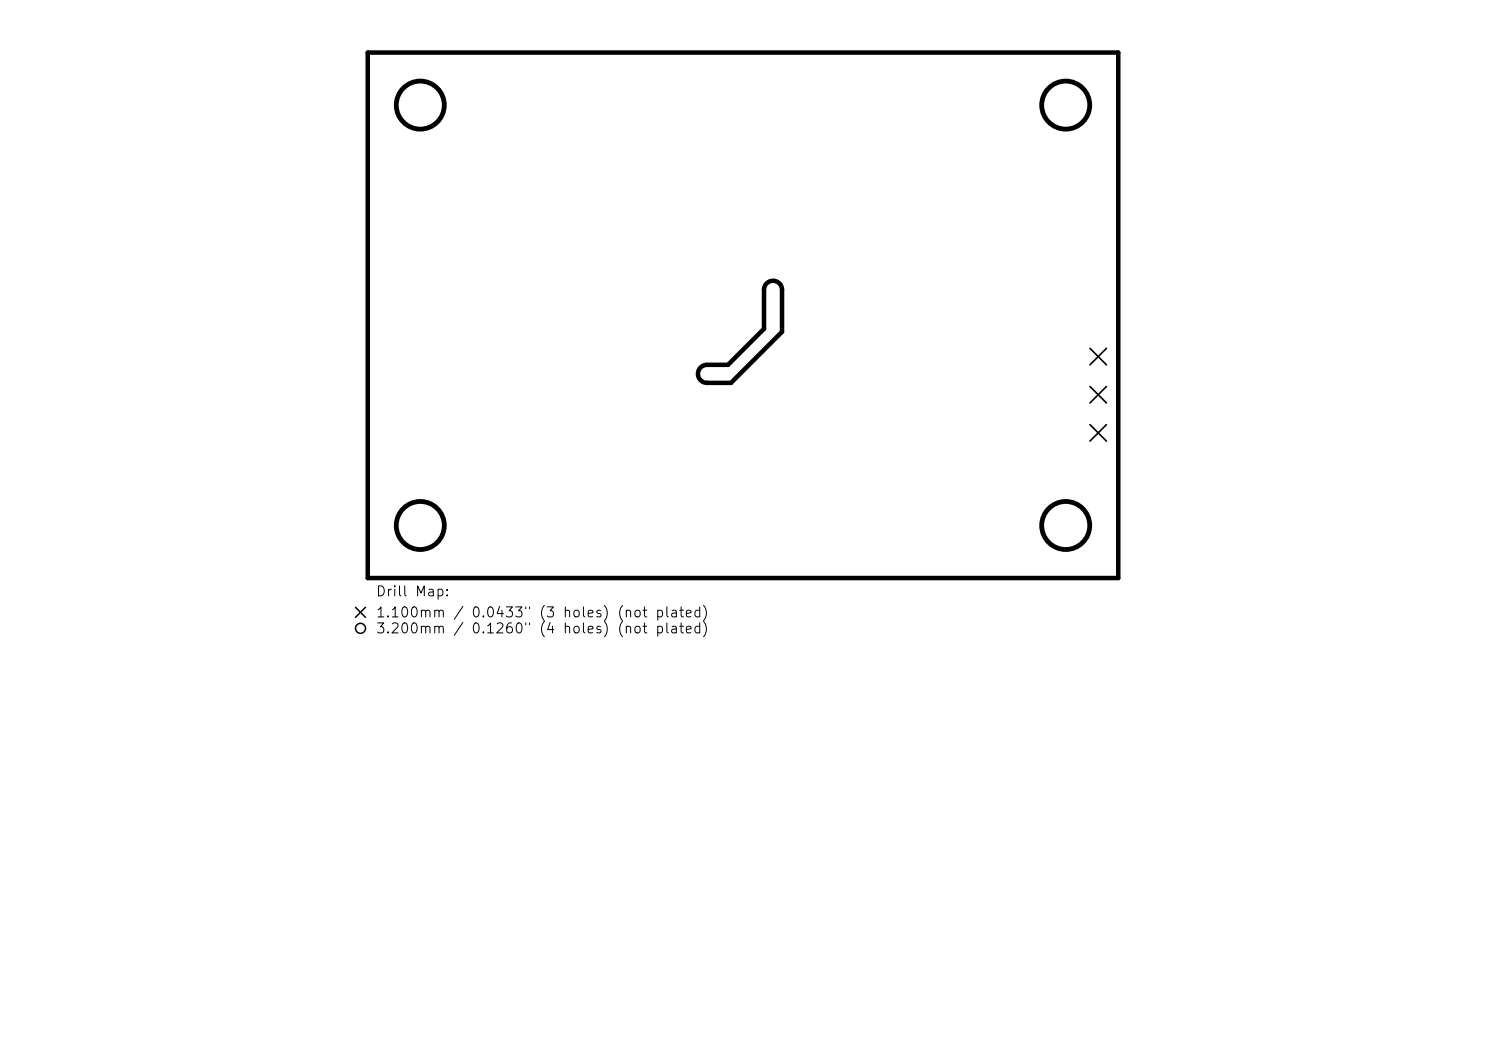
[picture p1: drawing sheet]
<svg xmlns="http://www.w3.org/2000/svg" width="297mm" height="210mm" viewBox="0 0 297 210" stroke-linecap="round" stroke-linejoin="round" font-family="sans-serif">
<defs><g id="words">
<g font-size="2">
<text x="75" y="119.7">Drill Map:</text>
<text x="75" y="123.9">1.100mm / 0.0433&quot; (3 holes) (not plated)</text>
<text x="75" y="127.1">3.200mm / 0.1260&quot; (4 holes) (not plated)</text>
</g>
</g></defs>
<path d="M73.5 10.5h150v105h-150zM153.2 56.6a1.8 1.8 0 0 1 2-.4 1.8 1.8 0 0 1 1.1 1.7v8.4l-10.2 10.2h-4.8a1.8 1.8 0 0 1-1.8-1.8 1.8 1.8 0 0 1 1.8-1.8h4.2l7.2-7.2v-8l.2-.6z" fill="none" stroke="#000" stroke-width=".9"/>
<path d="M217.8 69.6l3.3 3.3M217.8 77.2l3.3 3.3M221.1 69.6l-3.3 3.3M221.1 77.2l-3.3 3.3M217.8 84.8l3.3 3.3M221.1 84.8l-3.3 3.3" fill="none" stroke="#000" stroke-width=".33"/>
<g fill="none" stroke="#000" stroke-width=".96">
<circle cx="84" cy="21" r="4.8"/>
<circle cx="213" cy="21" r="4.8"/>
<circle cx="84" cy="105" r="4.8"/>
<circle cx="213" cy="105" r="4.8"/>
</g>
<g fill="none" stroke="#000" stroke-width=".3">
<path d="M71.1 121.4l2 2M73.1 121.4l-2 2"/>
<circle cx="72.1" cy="125.6" r="1"/>
</g>
<use href="#words"/>
</svg>
